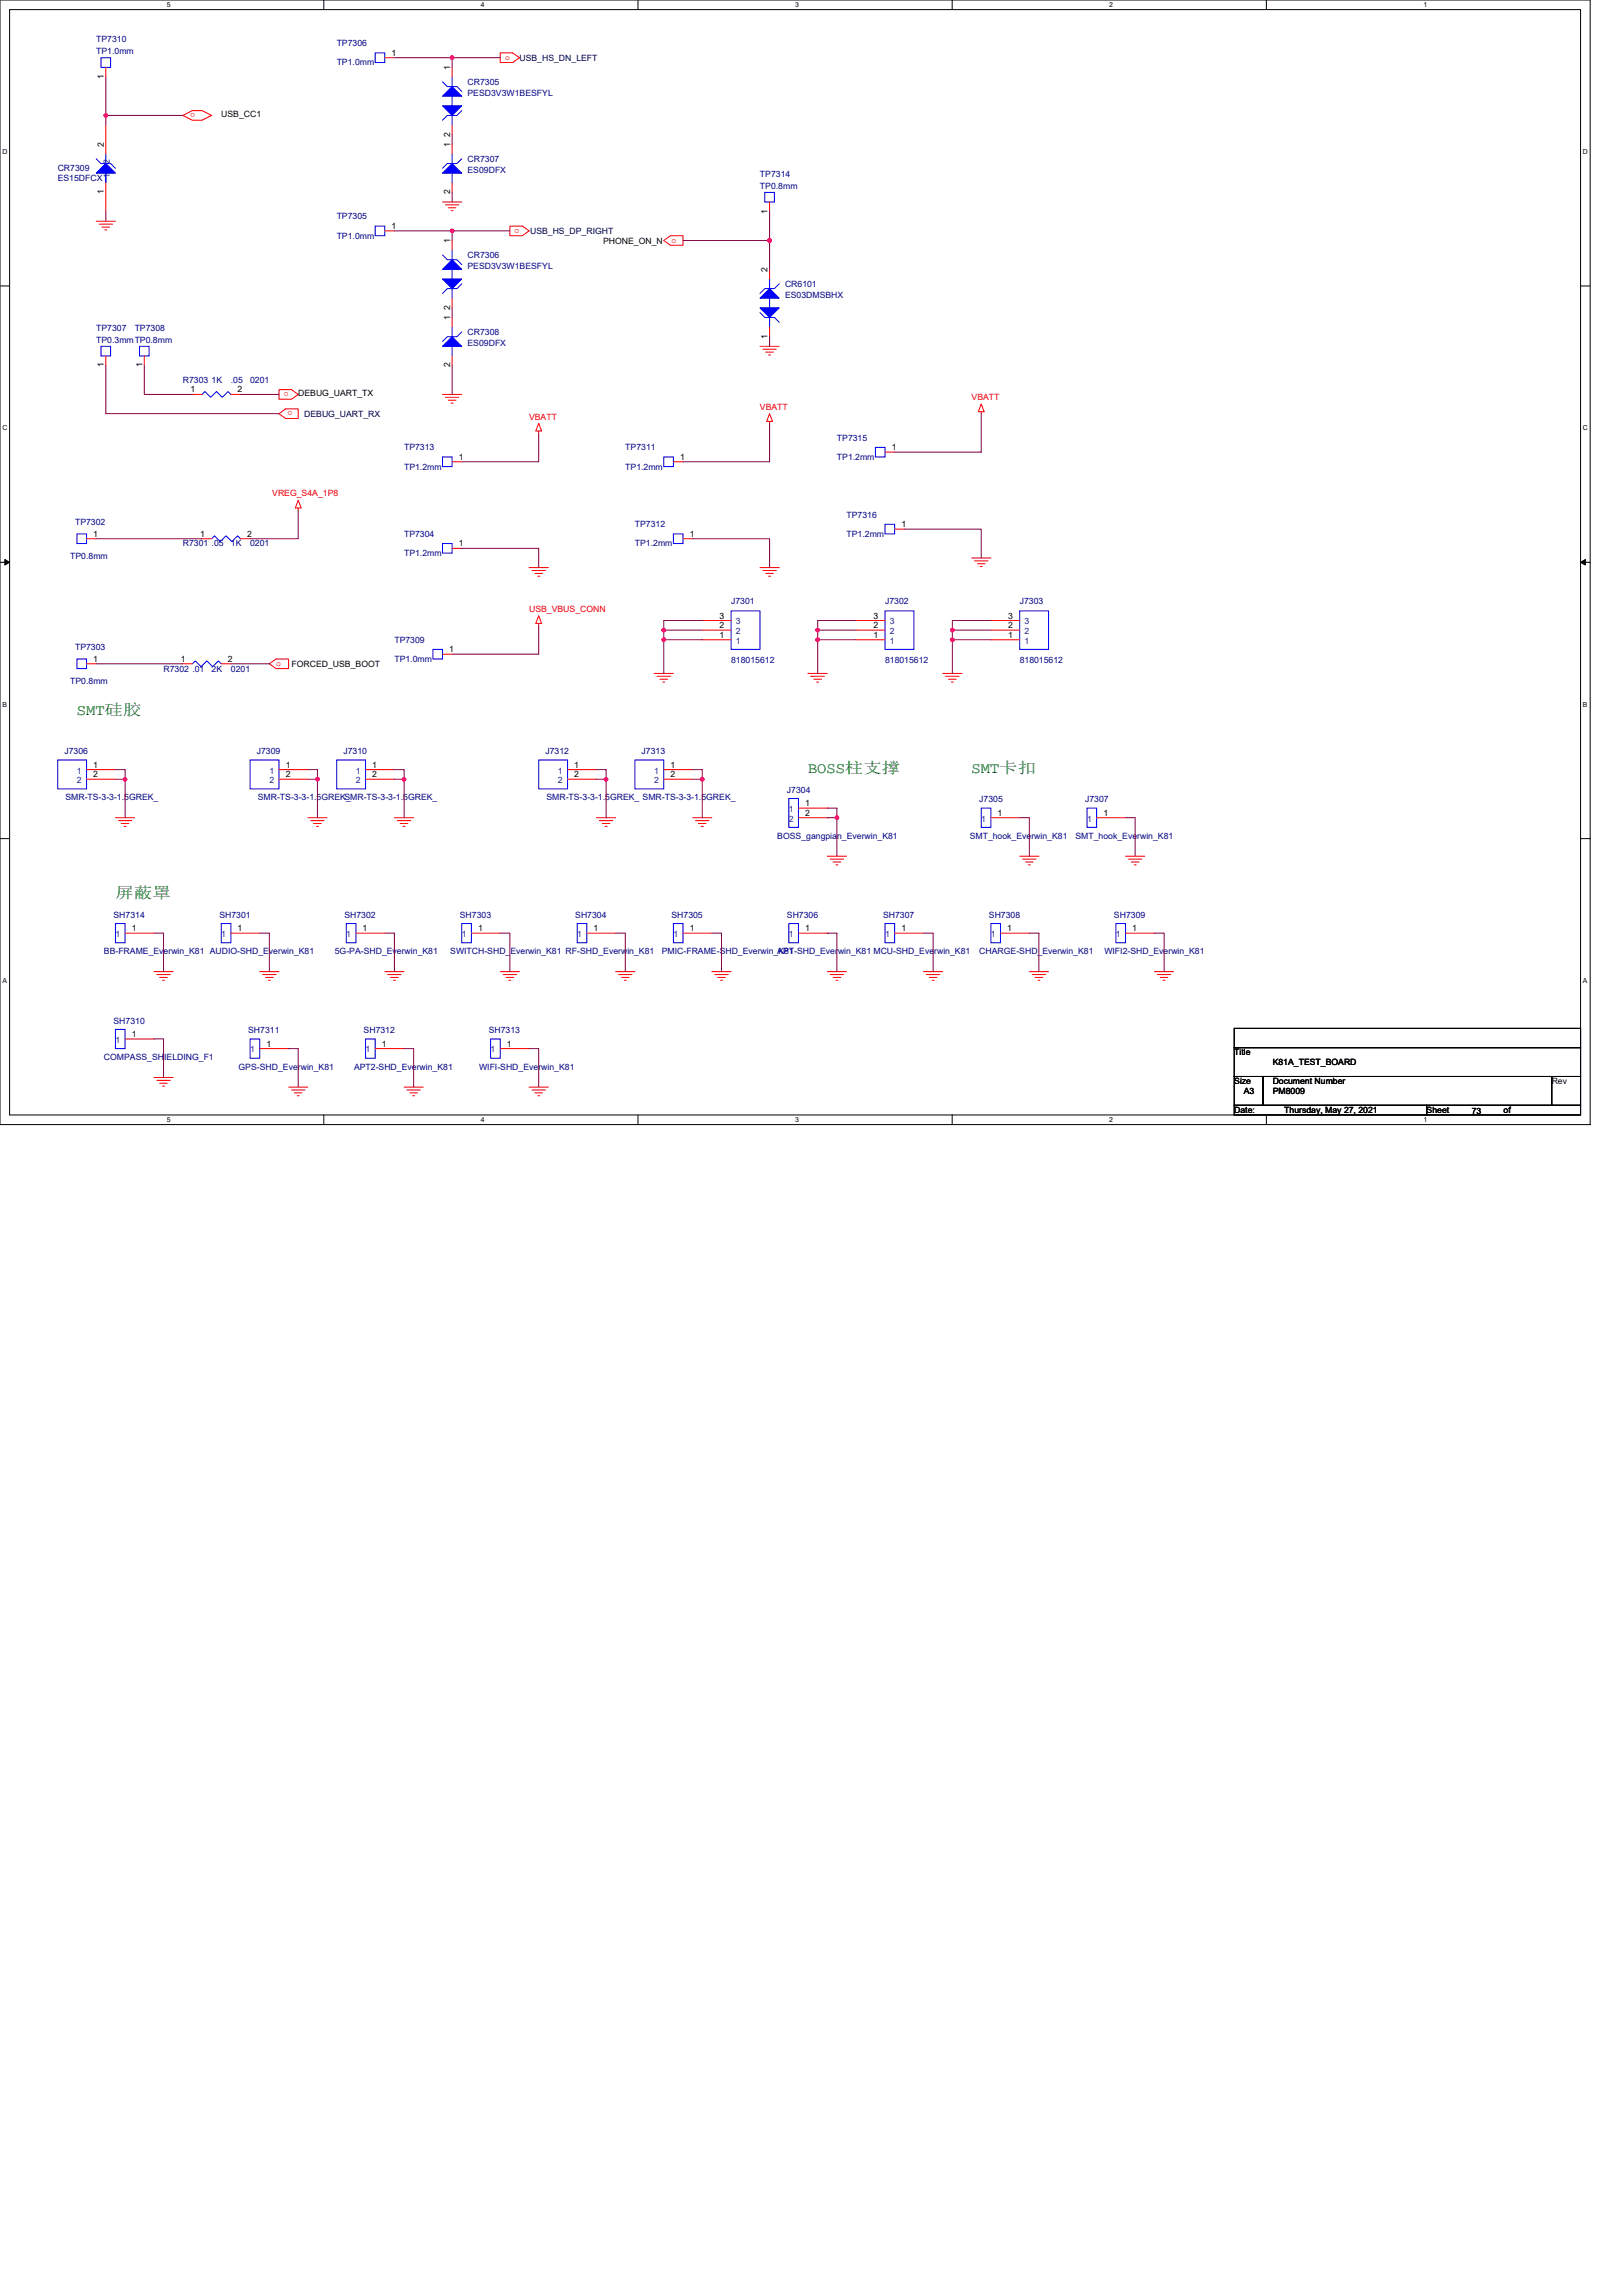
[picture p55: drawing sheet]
<svg xmlns="http://www.w3.org/2000/svg" width="210mm" height="297mm" viewBox="0 0 210 297" stroke-linecap="round" stroke-linejoin="round" font-family="sans-serif">
<defs><g id="words">
<g font-size="2" fill="#008000">
<text x="10" y="92.5">SMT硅胶</text>
<text x="104.5" y="100">BOSS柱支撑</text>
<text x="125.7" y="100">SMT卡扣</text>
<text x="14.9" y="116.2">屏蔽罩</text>
</g>
<g font-size="1.1" fill="#000080">
<text x="12.4" y="5.5">TP7310</text>
<text x="43.6" y="6">TP7306</text>
<text x="12.4" y="7">TP1.0mm</text>
<text x="43.6" y="8.5">TP1.0mm</text>
<text x="60.5" y="11">CR7305</text>
<text x="60.5" y="12.5">PESD3V3W1BESFYL</text>
<text x="7.5" y="22.2">CR7309</text>
<text x="7.5" y="23.4">ES15DFCX</text>
<text x="60.5" y="20.9">CR7307</text>
<text x="60.5" y="22.4">ES09DFX</text>
<text x="98.3" y="22.9">TP7314</text>
<text x="43.6" y="28.4">TP7305</text>
<text x="98.3" y="24.4">TP0.8mm</text>
<text x="43.6" y="30.9">TP1.0mm</text>
<text x="60.5" y="33.4">CR7306</text>
<text x="60.5" y="34.9">PESD3V3W1BESFYL</text>
<text x="101.6" y="37.1">CR6101</text>
<text x="101.6" y="38.6">ES03DMSBHX</text>
<text x="12.4" y="42.8">TP7307</text>
<text x="12.4" y="44.3">TP0.3mmTP0.8mm</text>
<text x="17.4" y="42.8">TP7308</text>
<text x="60.5" y="43.3">CR7308</text>
<text x="60.5" y="44.8">ES09DFX</text>
<text x="23.6" y="49.5">R7303 1K</text>
<text x="29.9" y="49.5">.05</text>
<text x="32.4" y="49.5">0201</text>
<text x="52.3" y="58.3">TP7313</text>
<text x="80.9" y="58.3">TP7311</text>
<text x="108.3" y="57">TP7315</text>
<text x="108.3" y="59.5">TP1.2mm</text>
<text x="52.3" y="60.7">TP1.2mm</text>
<text x="80.9" y="60.7">TP1.2mm</text>
<text x="9.7" y="68">TP7302</text>
<text x="23.6" y="70.7">R7301 .05</text>
<text x="29.9" y="70.7">1K</text>
<text x="32.4" y="70.7">0201</text>
<text x="52.3" y="69.5">TP7304</text>
<text x="52.3" y="71.9">TP1.2mm</text>
<text x="82.1" y="68.2">TP7312</text>
<text x="82.1" y="70.7">TP1.2mm</text>
<text x="109.5" y="67">TP7316</text>
<text x="109.5" y="69.5">TP1.2mm</text>
<text x="9.1" y="72.3">TP0.8mm</text>
<text x="51" y="83.1">TP7309</text>
<text x="94.6" y="78.2">J7301</text>
<text x="114.5" y="78.2">J7302</text>
<text x="131.9" y="78.2">J7303</text>
<text x="9.1" y="88.5">TP0.8mm</text>
<text x="9.7" y="84.1">TP7303</text>
<text x="21.2" y="86.9">R7302 .01</text>
<text x="27.4" y="86.9">2K</text>
<text x="29.9" y="86.9">0201</text>
<text x="51" y="85.6">TP1.0mm</text>
<text x="94.6" y="85.8">818015612</text>
<text x="114.5" y="85.8">818015612</text>
<text x="131.9" y="85.8">818015612</text>
<text x="8.3" y="97.6">J7306</text>
<text x="33.2" y="97.6">J7309</text>
<text x="44.4" y="97.6">J7310</text>
<text x="70.6" y="97.6">J7312</text>
<text x="83" y="97.6">J7313</text>
<text x="8.5" y="103.6">SMR-TS-3-3-1.5GREK_</text>
<text x="33.4" y="103.6">SMR-TS-3-3-1.5GREK_</text>
<text x="44.6" y="103.6">SMR-TS-3-3-1.5GREK_</text>
<text x="70.7" y="103.6">SMR-TS-3-3-1.5GREK_ SMR-TS-3-3-1.5GREK_</text>
<text x="101.8" y="102.6">J7304</text>
<text x="126.7" y="103.8">J7305</text>
<text x="140.4" y="103.8">J7307</text>
<text x="100.6" y="108.5">BOSS_gangpian_Everwin_K81</text>
<text x="125.5" y="108.5">SMT_hook_Everwin_K81</text>
<text x="139.1" y="108.5">SMT_hook_Everwin_K81</text>
<text x="14.7" y="118.7">SH7314</text>
<text x="28.4" y="118.7">SH7301</text>
<text x="44.6" y="118.7">SH7302</text>
<text x="59.5" y="118.7">SH7303</text>
<text x="74.4" y="118.7">SH7304</text>
<text x="86.9" y="118.7">SH7305</text>
<text x="101.8" y="118.7">SH7306</text>
<text x="114.3" y="118.7">SH7307</text>
<text x="127.9" y="118.7">SH7308</text>
<text x="144.1" y="118.7">SH7309</text>
<text x="13.4" y="123.5">BB-FRAME_Everwin_K81 AUDIO-SHD_Everwin_K81</text>
<text x="43.3" y="123.5">5G-PA-SHD_Everwin_K81</text>
<text x="58.2" y="123.5">SWITCH-SHD_Everwin_K81 RF-SHD_Everwin_K81</text>
<text x="85.6" y="123.5">PMIC-FRAME-SHD_Everwin_K81</text>
<text x="100.6" y="123.5">APT-SHD_Everwin_K81 MCU-SHD_Everwin_K81</text>
<text x="126.7" y="123.5">CHARGE-SHD_Everwin_K81</text>
<text x="142.9" y="123.5">WIFI2-SHD_Everwin_K81</text>
<text x="13.4" y="137.2">COMPASS_SHIELDING_F1</text>
<text x="14.7" y="132.4">SH7310</text>
<text x="32.1" y="133.7">SH7311</text>
<text x="47" y="133.7">SH7312</text>
<text x="63.2" y="133.7">SH7313</text>
<text x="30.9" y="138.4">GPS-SHD_Everwin_K81</text>
<text x="45.8" y="138.4">APT2-SHD_Everwin_K81</text>
<text x="62" y="138.4">WIFI-SHD_Everwin_K81</text>
</g>
<g font-size="1.1">
<text x="13.4" y="10.2" transform="rotate(-90 13.4 10.2)">1</text>
<text x="50.7" y="7.2">1</text>
<text x="58.2" y="9.1" transform="rotate(-90 58.2 9.1)">1</text>
<text x="28.6" y="15.2">USB_CC1</text>
<text x="58.2" y="17.7" transform="rotate(-90 58.2 17.7)">2</text>
<text x="13.4" y="19" transform="rotate(-90 13.4 19)">2</text>
<text x="58.2" y="19" transform="rotate(-90 58.2 19)">1</text>
<text x="13.4" y="25.1" transform="rotate(-90 13.4 25.1)">1</text>
<text x="50.7" y="29.6">1</text>
<text x="58.2" y="25.1" transform="rotate(-90 58.2 25.1)">2</text>
<text x="99.3" y="27.6" transform="rotate(-90 99.3 27.6)">1</text>
<text x="58.2" y="31.5" transform="rotate(-90 58.2 31.5)">1</text>
<text x="78" y="31.6">PHONE_ON_N</text>
<text x="99.3" y="35.2" transform="rotate(-90 99.3 35.2)">2</text>
<text x="58.2" y="41.4" transform="rotate(-90 58.2 41.4)">1</text>
<text x="58.2" y="40.1" transform="rotate(-90 58.2 40.1)">2</text>
<text x="13.4" y="47.5" transform="rotate(-90 13.4 47.5)">1</text>
<text x="18.4" y="47.5" transform="rotate(-90 18.4 47.5)">1</text>
<text x="58.2" y="47.5" transform="rotate(-90 58.2 47.5)">2</text>
<text x="99.3" y="43.8" transform="rotate(-90 99.3 43.8)">1</text>
<text x="24.6" y="50.8">1</text>
<text x="30.7" y="50.8">2</text>
<text x="38.6" y="51.3">DEBUG_UART_TX</text>
<text x="59.4" y="59.5">1</text>
<text x="88" y="59.5">1</text>
<text x="115.4" y="58.2">1</text>
<text x="12.1" y="69.4">1</text>
<text x="25.9" y="69.4">1</text>
<text x="32" y="69.4">2</text>
<text x="59.4" y="70.7">1</text>
<text x="89.2" y="69.4">1</text>
<text x="116.6" y="68.2">1</text>
<text x="93.1" y="82.5">1</text>
<text x="93.1" y="81.3">2</text>
<text x="93.1" y="80">3</text>
<text x="113" y="82.5">1</text>
<text x="113" y="81.3">2</text>
<text x="113" y="80">3</text>
<text x="130.4" y="82.5">1</text>
<text x="130.4" y="81.3">2</text>
<text x="130.4" y="80">3</text>
<text x="12.1" y="85.6">1</text>
<text x="23.4" y="85.6">1</text>
<text x="29.5" y="85.6">2</text>
<text x="37.7" y="86.3">FORCED_USB_BOOT</text>
<text x="58.1" y="84.4">1</text>
<text x="12.1" y="99.3">1</text>
<text x="12.1" y="100.6">2</text>
<text x="37" y="99.3">1</text>
<text x="37" y="100.6">2</text>
<text x="48.2" y="99.3">1</text>
<text x="48.2" y="100.6">2</text>
<text x="74.3" y="99.3">1</text>
<text x="74.3" y="100.6">2</text>
<text x="86.7" y="99.3">1</text>
<text x="86.7" y="100.6">2</text>
<text x="104.2" y="104.3">1</text>
<text x="104.2" y="105.5">2</text>
<text x="129.1" y="105.5">1</text>
<text x="142.8" y="105.5">1</text>
<text x="17" y="120.5">1</text>
<text x="30.7" y="120.5">1</text>
<text x="46.9" y="120.5">1</text>
<text x="61.9" y="120.5">1</text>
<text x="76.8" y="120.5">1</text>
<text x="89.2" y="120.5">1</text>
<text x="104.2" y="120.5">1</text>
<text x="116.6" y="120.5">1</text>
<text x="130.3" y="120.5">1</text>
<text x="146.5" y="120.5">1</text>
<text x="17" y="134.2">1</text>
<text x="34.5" y="135.4">1</text>
<text x="49.4" y="135.4">1</text>
<text x="65.6" y="135.4">1</text>
<text x="159.7" y="136.5">Title</text>
<text x="164.7" y="137.8">K81A_TEST_BOARD</text>
<text x="159.7" y="140.3">Size</text>
<text x="160.9" y="141.5">A3</text>
<text x="164.7" y="140.3">Document Number</text>
<text x="164.7" y="141.5">PM8009</text>
<text x="200.8" y="140.3">Rev</text>
<text x="159.7" y="144">Date:</text>
<text x="166.2" y="144">Thursday, May 27, 2021</text>
<text x="184.6" y="144">Sheet</text>
<text x="190.4" y="144.1">73</text>
<text x="194.5" y="144">of</text>
</g>
<g font-size="1.1" fill="#f00">
<text x="65.3" y="7.7">o</text>
<text x="25.3" y="14.6" transform="rotate(-180 25.3 14.6)">o</text>
<text x="66.6" y="30.1">o</text>
<text x="86.9" y="31.4">o</text>
<text x="36.7" y="51.3">o</text>
<text x="37.8" y="53.2" transform="rotate(-180 37.8 53.2)">o</text>
<text x="98.3" y="53">VBATT</text>
<text x="125.7" y="51.8">VBATT</text>
<text x="68.5" y="54.3">VBATT</text>
<text x="35.2" y="64.2">VREG_S4A_1P8</text>
<text x="68.5" y="79.2">USB_VBUS_CONN</text>
<text x="35.7" y="86.1">o</text>
</g>
<g font-size="1.1" fill="#000040">
<text x="67.2" y="7.8">USB_HS_DN_LEFT</text>
<text x="68.6" y="30.3">USB_HS_DP_RIGHT</text>
<text x="39.4" y="53.9">DEBUG_UART_RX</text>
</g>
<g font-size="1.1" fill="#004080">
<text x="14.2" y="23" transform="rotate(-90 14.2 23)">1</text>
<text x="14.2" y="21.2" transform="rotate(-90 14.2 21.2)">2</text>
<text x="95.2" y="83.3">1</text>
<text x="95.2" y="82">2</text>
<text x="95.2" y="80.8">3</text>
<text x="115.1" y="83.3">1</text>
<text x="115.1" y="82">2</text>
<text x="115.1" y="80.8">3</text>
<text x="132.6" y="83.3">1</text>
<text x="132.6" y="82">2</text>
<text x="132.6" y="80.8">3</text>
<text x="10" y="100.1">1</text>
<text x="10" y="101.3">2</text>
<text x="34.8" y="100.1">1</text>
<text x="34.8" y="101.3">2</text>
<text x="46.1" y="100.1">1</text>
<text x="46.1" y="101.3">2</text>
<text x="72.2" y="100.1">1</text>
<text x="72.2" y="101.3">2</text>
<text x="84.6" y="100.1">1</text>
<text x="84.6" y="101.3">2</text>
<text x="102.1" y="105">1</text>
<text x="102.1" y="106.3">2</text>
<text x="126.9" y="106.3">1</text>
<text x="140.6" y="106.3">1</text>
<text x="14.9" y="121.2">1</text>
<text x="28.6" y="121.2">1</text>
<text x="44.8" y="121.2">1</text>
<text x="59.7" y="121.2">1</text>
<text x="74.7" y="121.2">1</text>
<text x="87.1" y="121.2">1</text>
<text x="102.1" y="121.2">1</text>
<text x="114.5" y="121.2">1</text>
<text x="128.2" y="121.2">1</text>
<text x="144.4" y="121.2">1</text>
<text x="14.9" y="134.9">1</text>
<text x="32.4" y="136.2">1</text>
<text x="47.3" y="136.2">1</text>
<text x="63.5" y="136.2">1</text>
</g>
<g font-size=".9">
<text x="21.6" y=".9">5</text>
<text x="62.2" y=".9">4</text>
<text x="102.9" y=".9">3</text>
<text x="143.5" y=".9">2</text>
<text x="184.2" y=".9">1</text>
<text x=".3" y="19.9">D</text>
<text x="204.8" y="19.9">D</text>
<text x=".3" y="55.7">C</text>
<text x="204.8" y="55.7">C</text>
<text x=".3" y="91.4">B</text>
<text x="204.8" y="91.4">B</text>
<text x=".3" y="127.2">A</text>
<text x="204.8" y="127.2">A</text>
<text x="21.6" y="145.2">5</text>
<text x="62.2" y="145.2">4</text>
<text x="102.9" y="145.2">3</text>
<text x="143.5" y="145.2">2</text>
<text x="184.2" y="145.2">1</text>
</g>
</g></defs>
<path d="M0 0h205.7v145.5h-205.7zM1.2 1.2h203.3v143h-203.3z" fill="none" stroke="#000" stroke-width=".13"/>
<g fill="#fff">
<path d="M21.6 .1h.5v1h-.5z"/>
<path d="M21.6 144.4h.5v1h-.5z"/>
</g>
<path d="M41.9 0v1.2M41.9 144.2v1.3" fill="none" stroke="#000" stroke-width=".13"/>
<g fill="#fff">
<path d="M62.2 .1h.5v1h-.5z"/>
<path d="M62.2 144.4h.5v1h-.5z"/>
</g>
<path d="M82.5 0v1.2M82.5 144.2v1.3" fill="none" stroke="#000" stroke-width=".13"/>
<g fill="#fff">
<path d="M102.9 .1h.5v1h-.5z"/>
<path d="M102.9 144.4h.5v1h-.5z"/>
</g>
<path d="M123.2 0v1.2M123.2 144.2v1.3" fill="none" stroke="#000" stroke-width=".13"/>
<g fill="#fff">
<path d="M143.5 .1h.5v1h-.5z"/>
<path d="M143.5 144.4h.5v1h-.5z"/>
</g>
<path d="M163.8 0v1.2M163.8 144.2v1.3" fill="none" stroke="#000" stroke-width=".13"/>
<g fill="#fff">
<path d="M184.2 .1h.5v1h-.5z"/>
<path d="M184.2 144.4h.5v1h-.5z"/>
<path d="M.3 19.1h.7v1h-.7z"/>
<path d="M204.8 19.1h.6v1h-.6z"/>
<path d="M.3 54.9h.7v1h-.7z"/>
<path d="M204.8 54.9h.6v1h-.6z"/>
</g>
<path d="M0 37h1.2M204.5 37h1.2" fill="none" stroke="#000" stroke-width=".13"/>
<g fill="#fff">
<path d="M.3 90.6h.6v1h-.6z"/>
<path d="M204.8 90.6h.6v1h-.6z"/>
</g>
<path d="M0 72.7h1.2M204.5 72.7h1.2" fill="none" stroke="#000" stroke-width=".13"/>
<path d="M.6 72.4l.6 .3-.6 .4zM204.5 72.7l.6-.3v.7z" fill="#000" stroke="#000" stroke-width=".13"/>
<g fill="#fff">
<path d="M.3 126.4h.6v1h-.6z"/>
<path d="M204.8 126.4h.6v1h-.6z"/>
</g>
<path d="M0 108.5h1.2M204.5 108.5h1.2M159.7 133h44.8v2.5h-44.8zM159.7 135.5h44.8v3.8h-44.8zM159.7 139.3h3.7v3.7h-3.7zM163.4 139.3h37.4v3.7h-37.4zM200.8 139.3h3.7v3.7h-3.7zM159.7 143h24.9v1.2h-24.9zM184.6 143h19.9v1.2h-19.9z" fill="none" stroke="#000" stroke-width=".13"/>
<g fill="none" stroke="#f00" stroke-width=".13">
<path d="M13.7 16.2v3.7M13.7 8.7v1.3M23.6 14.9l1.3-.6h1.2l1.3 .6-1.3 .7h-1.2zM49.8 7.5h1.2M58.5 8.7v1.3M58.5 16.2v1.2M58.5 18.7v1.2M64.7 6.8h1.6l.9 .7-.9 .6h-1.6zM12.4 28.6h2.5M12.8 29h1.8M13.2 29.4h1M13.6 29.7h.2"/>
<path d="M13.7 23.6v3.8M49.8 29.9h1.2M57.3 26.1h2.4M57.6 26.5h1.8M58 26.9h1M58.4 27.3h.2M58.5 23.6v1.3M58.5 31.1v1.3M58.5 38.6v1.2M66 29.2h1.6l.9 .7-.9 .6h-1.6zM85.9 31.1l.8-.6h1.7v1.2h-1.7zM99.6 34.8v1.3"/>
<path d="M99.6 26.1v1.3M13.7 46.1v1.2M18.7 46.1v1.2M24.9 51h1.2M29.9 51h1.2M36.1 53.5l.9-.6h1.6v1.2h-1.6zM36.1 50.4h1.6l.9 .6-.9 .7h-1.6zM57.3 51h2.4M57.6 51.4h1.8M58 51.8h1M58.4 52.1h.2M58.5 46.1v1.2"/>
<path d="M58.5 41.1v1.2M58.5 59.7h1.2M69.7 55.8v.2M69.7 54.8l.4 1h-.8zM87.1 59.7h1.3M98.3 44.8h2.5M98.7 45.2h1.7M99.1 45.6h1M99.4 45.9h.3M99.6 54.5v.3M99.6 42.3v1.3M99.6 53.5l.3 1h-.7z"/>
<path d="M114.5 58.5h1.2M126.9 53.3v.2M126.9 52.3l.4 1h-.7zM11.2 69.7h1.2M26.1 69.7h1.3M31.1 69.7h1.3M38.6 65.7v.3M38.6 64.7l.4 1h-.8zM58.5 70.9h1.2M68.5 73.4h2.4M68.8 73.8h1.8M69.2 74.2h1"/>
<path d="M69.6 74.5h.2M69.7 79.7l.4 1h-.8zM88.4 69.7h1.2M98.3 73.4h2.5M98.7 73.8h1.7M99.1 74.2h1M99.4 74.5h.3M115.7 68.5h1.3M125.7 72.2h2.5M126.1 72.6h1.7M126.5 72.9h.9M126.8 73.3h.3"/>
<path d="M11.2 85.9h1.2M11.2 99.6h3.7M23.6 85.9h1.3M28.6 85.9h1.3M34.8 85.9l.9-.6h1.6v1.2h-1.6zM36.1 99.6h3.7M47.3 99.6h3.7M57.3 84.6h1.2M69.7 80.7v.2M73.4 99.6h3.8M84.6 87.1h2.5M85 87.5h1.7"/>
<path d="M85.4 87.9h1M85.8 88.2h.2M85.9 99.6h3.7M90.9 82.8h3.7M90.9 81.5h3.7M90.9 80.3h3.7M104.5 87.1h2.5M104.5 87.1h.1M104.9 87.5h.1M104.9 87.5h1.8M105.3 87.9h1M105.7 88.2h.2"/>
<path d="M110.8 82.8h3.7M110.8 81.5h3.7M110.8 80.3h3.7M122 87.1h2.5M122.3 87.5h1.8M122.7 87.9h1M123.1 88.2h.2M128.2 82.8h3.7M128.2 81.5h3.7M128.2 80.3h3.7M11.2 100.8h3.7M14.9 105.8h2.5"/>
<path d="M15.3 106.2h1.7M15.7 106.5h1M16.1 106.9h.2M36.1 100.8h3.7M39.8 105.8h2.5M40.2 106.2h1.7M40.6 106.5h1M40.9 106.9h.3M47.3 100.8h3.7M51 105.8h2.5M51.4 106.2h1.7M51.8 106.5h1"/>
<path d="M52.1 106.9h.3M73.4 100.8h3.8M77.2 105.8h2.5M77.5 106.2h1.8M77.9 106.5h1M78.3 106.9h.2M85.9 100.8h3.7M89.6 105.8h2.5M90 106.2h1.7M90.4 106.5h1M90.7 106.9h.3M103.3 104.5h3.7"/>
<path d="M103.3 105.8h3.7M107 110.8h2.5M107 104.5h.1M107 105.8h.1M107.4 111.1h1.8M107.8 111.5h1M108.2 111.9h.2M128.2 105.8h3.7M131.9 110.8h2.5M132.3 111.1h1.7M132.7 111.5h1M133 111.9h.3"/>
<path d="M141.9 105.8h3.7M145.6 110.8h2.5M146 111.1h1.7M146.4 111.5h1M146.7 111.9h.3M16.2 134.4h3.7M16.2 120.7h3.7M19.9 125.7h2.5M19.9 139.4h2.5M20.3 126.1h1.7M20.3 139.8h1.7M20.7 126.5h1"/>
<path d="M21 126.8h.3M29.9 120.7h3.7M33.6 125.7h2.5M33.6 135.7h3.7M34 126.1h1.7M34.4 126.5h.9M34.7 126.8h.3M46.1 120.7h3.7M48.5 135.7h3.8M49.8 125.7h2.5M50.2 126.1h1.7M50.5 126.5h1"/>
<path d="M50.9 126.8h.3M61 120.7h3.7M64.7 125.7h2.5M64.7 135.7h3.8M65.1 126.1h1.7M65.5 126.5h1M65.8 126.8h.3M75.9 120.7h3.8M79.7 125.7h2.4M80 126.1h1.8M80.4 126.5h1M80.8 126.8h.2"/>
<path d="M88.4 120.7h3.7M92.1 125.7h2.5M92.5 126.1h1.7M92.8 126.5h1M93.2 126.8h.3M103.3 120.7h3.7M107 125.7h2.5M107 120.7h.1M107.4 126.1h1.8M107.8 126.5h1M108.2 126.8h.2M115.7 120.7h3.8"/>
<path d="M119.5 125.7h2.5M119.9 126.1h1.7M120.2 126.5h1M120.6 126.8h.3M129.4 120.7h3.8M133.2 125.7h2.5M133.5 126.1h1.8M133.9 126.5h1M134.3 126.8h.2M145.6 120.7h3.8M149.4 125.7h2.4M149.7 126.1h1.8"/>
<path d="M150.1 126.5h1M150.5 126.8h.2M20.7 140.1h1M21 140.5h.3M37.3 140.6h2.5M37.7 141h1.8M38.1 141.4h1M38.5 141.8h.2M52.3 140.6h2.5M52.6 141h1.8M53 141.4h1M53.4 141.8h.2"/>
<path d="M68.5 140.6h2.4M68.8 141h1.8M69.2 141.4h1M69.6 141.8h.2"/>
</g>
<g fill="none" stroke="#00f" stroke-width=".13">
<path d="M13.1 7.5h1.2v1.2h-1.2zM13.7 19.9v1.3M48.5 6.8h1.3v1.3h-1.3zM57.3 10.6l.6 .6h1.2l.6 .6M58.5 10v1.2M58.5 12.4v1.3M58.5 14.9v1.3M58.5 19.9v1.3M59.7 14.3l-.6 .6h-1.2l-.6 .7M12.4 20.5l.7 .7h1.2l.6 .6M13.7 22.4v1.2M48.5 29.2h1.3v1.3h-1.3z"/>
<path d="M57.3 33l.6 .6h1.2l.6 .6M58.5 22.4v1.2M58.5 32.4v1.2M58.5 34.8v1.3M58.5 37.3v1.3M59.7 20.5l-.6 .7h-1.2l-.6 .6M59.7 36.7l-.6 .6h-1.2l-.6 .7M98.9 24.9h1.3v1.2h-1.3zM99.6 38.6v1.2M99.6 36.1v1.2M100.8 36.7l-.6 .6h-1.3l-.6 .7M13.1 44.8h1.2v1.3h-1.2z"/>
<path d="M18 44.8h1.3v1.3h-1.3zM26.1 51l.4-.3 .8 .7 .7-.7 .8 .7 .7-.7 .4 .3M57.3 59.1h1.2v1.3h-1.2zM58.5 44.8v1.3M58.5 42.3v1.3M59.7 42.9l-.6 .7h-1.2l-.6 .6M85.9 59.1h1.2v1.3h-1.2zM98.3 40.4l.6 .7h1.3l.6 .6M99.6 41.1v1.2M113.3 57.9h1.2v1.2h-1.2zM10 69.1h1.2v1.2h-1.2zM27.4 69.7l.4-.4 .7 .8 .7-.8 .8 .8 .7-.8 .4 .4"/>
<path d="M57.3 70.3h1.2v1.3h-1.2zM87.1 69.1h1.3v1.2h-1.3zM94.6 79h3.7v5h-3.7zM114.5 67.8h1.2v1.3h-1.2zM114.5 79h3.7v5h-3.7zM131.9 79h3.8v5h-3.8zM7.5 98.3h3.7v3.8h-3.7zM10 85.3h1.2v1.2h-1.2zM24.9 85.9l.4-.4 .7 .8 .8-.8 .7 .8 .8-.8 .3 .4M32.4 98.3h3.7v3.8h-3.7zM43.6 98.3h3.7v3.8h-3.7zM56 84h1.3v1.3h-1.3z"/>
<path d="M69.7 98.3h3.7v3.8h-3.7zM82.1 98.3h3.8v3.8h-3.8zM14.9 119.5h1.3v2.5h-1.3zM28.6 119.5h1.3v2.5h-1.3zM44.8 119.5h1.3v2.5h-1.3zM59.7 119.5h1.3v2.5h-1.3zM74.7 119.5h1.2v2.5h-1.2zM87.1 119.5h1.3v2.5h-1.3zM102.1 119.5h1.2v2.5h-1.2zM102.1 103.3h1.2v3.7h-1.2zM114.5 119.5h1.2v2.5h-1.2zM126.9 104.5h1.3v2.5h-1.3z"/>
<path d="M128.2 119.5h1.2v2.5h-1.2zM140.6 104.5h1.3v2.5h-1.3zM144.4 119.5h1.2v2.5h-1.2zM14.9 133.2h1.3v2.5h-1.3zM32.4 134.4h1.2v2.5h-1.2zM47.3 134.4h1.2v2.5h-1.2zM63.5 134.4h1.2v2.5h-1.2z"/>
</g>
<g fill="#00f" stroke="#00f" stroke-width=".13">
<path d="M57.3 12.4l1.2-1.2 1.2 1.2z"/>
<path d="M57.3 13.7h2.4l-1.2 1.2z"/>
<path d="M58.5 21.2l1.2 1.2h-2.4z"/>
<path d="M98.3 39.8h2.5l-1.2 1.3z"/>
<path d="M98.3 38.6l1.3-1.3 1.2 1.3z"/>
<path d="M57.3 34.8l1.2-1.2 1.2 1.2z"/>
<path d="M57.3 36.1h2.4l-1.2 1.2z"/>
<path d="M58.5 43.6l1.2 1.2h-2.4z"/>
<path d="M13.7 21.2l1.2 1.2h-2.5z"/>
</g>
<path d="M51 7.5h7.5M12.4 69.7h13.7M38.6 66v3.7h-6.2M12.4 85.9h11.2M29.9 85.9h4.9" fill="none" stroke="#800040" stroke-width=".13"/>
<circle cx="58.5" cy="7.5" r=".24" fill="#f0f"/>
<circle cx="58.5" cy="7.5" r=".24" fill="none" stroke="#f0f" stroke-width=".13"/>
<path d="M51 29.9h7.5" fill="none" stroke="#800040" stroke-width=".13"/>
<circle cx="58.5" cy="29.9" r=".24" fill="#f0f"/>
<circle cx="58.5" cy="29.9" r=".24" fill="none" stroke="#f0f" stroke-width=".13"/>
<path d="M13.7 10v4.9M64.7 7.5h-6.2v1.2M66 29.9h-7.5v1.2M13.7 47.3v6.2h22.4M18.7 47.3v3.7M69.7 56v3.7h-10M59.7 70.9h10v2.5M69.7 80.9v3.7h-11.2" fill="none" stroke="#800040" stroke-width=".13"/>
<circle cx="13.7" cy="14.9" r=".24" fill="#f0f"/>
<circle cx="13.7" cy="14.9" r=".24" fill="none" stroke="#f0f" stroke-width=".13"/>
<path d="M23.6 14.9h-9.9v1.3M58.5 17.4v1.3M13.7 27.4v1.2M58.5 24.9v1.2M58.5 39.8v1.3M88.4 31.1h11.2M18.7 51h6.2M31.1 51h5M58.5 47.3v3.7M99.6 54.8v4.9h-11.2M89.6 69.7h10v3.7" fill="none" stroke="#800040" stroke-width=".13"/>
<circle cx="99.6" cy="31.1" r=".24" fill="#f0f"/>
<circle cx="99.6" cy="31.1" r=".24" fill="none" stroke="#f0f" stroke-width=".13"/>
<g fill="none" stroke="#800040" stroke-width=".13">
<path d="M99.6 27.4v7.4M99.6 43.6v1.2M126.9 53.5v5h-11.2M117 68.5h9.9v3.7M14.9 99.6h1.3v1.2M39.8 99.6h1.3v1.2M51 99.6h1.3v1.2M77.2 99.6h1.2v1.2M85.9 81.5h5M85.9 82.8h5M85.9 81.5v1.3M85.9 82.8v4.3"/>
<path d="M89.6 99.6h1.3v1.2M90.9 80.3h-5v1.2M105.8 81.5h5M105.8 82.8h5M105.8 81.5v1.3M105.8 82.8v4.3M110.8 80.3h-5v1.2M123.2 81.5h5M123.2 82.8h5M123.2 81.5v1.3M123.2 82.8v4.3M128.2 80.3h-5v1.2"/>
<path d="M14.9 100.8h1.3M16.2 100.8v5M39.8 100.8h1.3M41.1 100.8v5M51 100.8h1.3M52.3 100.8v5M77.2 100.8h1.2M78.4 100.8v5M89.6 100.8h1.3M90.9 100.8v5M107 104.5h1.3v1.3M107 105.8h1.3"/>
<path d="M108.3 105.8v5M131.9 105.8h1.3v5M145.6 105.8h1.3v5M19.9 120.7h1.3v5M19.9 134.4h1.3v5M33.6 120.7h1.2v5M37.3 135.7h1.3v4.9M49.8 120.7h1.2v5M52.3 135.7h1.2v4.9M64.7 120.7h1.3v5M68.5 135.7h1.2v4.9M79.7 120.7h1.2v5"/>
<path d="M92.1 120.7h1.2v5M107 120.7h1.3v5M119.5 120.7h1.2v5M133.2 120.7h1.2v5M149.4 120.7h1.2v5"/>
</g>
<g fill="#f0f" stroke="#f0f" stroke-width=".13">
<circle cx="85.9" cy="81.5" r=".24"/>
<circle cx="85.9" cy="82.8" r=".24"/>
<circle cx="105.8" cy="81.5" r=".24"/>
<circle cx="105.8" cy="82.8" r=".24"/>
<circle cx="123.2" cy="81.5" r=".24"/>
<circle cx="123.2" cy="82.8" r=".24"/>
<circle cx="16.2" cy="100.8" r=".24"/>
<circle cx="41.1" cy="100.8" r=".24"/>
<circle cx="52.3" cy="100.8" r=".24"/>
<circle cx="108.3" cy="105.8" r=".24"/>
<circle cx="78.4" cy="100.8" r=".24"/>
<circle cx="90.9" cy="100.8" r=".24"/>
</g>
<circle cx="58.5" cy="7.5" r=".24" fill="#f0f"/>
<circle cx="58.5" cy="7.5" r=".24" fill="none" stroke="#f0f" stroke-width=".13"/>
<circle cx="58.5" cy="29.9" r=".24" fill="#f0f"/>
<circle cx="58.5" cy="29.9" r=".24" fill="none" stroke="#f0f" stroke-width=".13"/>
<circle cx="13.7" cy="14.9" r=".24" fill="#f0f"/>
<circle cx="13.7" cy="14.9" r=".24" fill="none" stroke="#f0f" stroke-width=".13"/>
<circle cx="99.6" cy="31.1" r=".24" fill="#f0f"/>
<circle cx="99.6" cy="31.1" r=".24" fill="none" stroke="#f0f" stroke-width=".13"/>
<g fill="#f0f" stroke="#f0f" stroke-width=".13">
<circle cx="85.9" cy="81.5" r=".24"/>
<circle cx="85.9" cy="82.8" r=".24"/>
<circle cx="105.8" cy="81.5" r=".24"/>
<circle cx="105.8" cy="82.8" r=".24"/>
<circle cx="123.2" cy="81.5" r=".24"/>
<circle cx="123.2" cy="82.8" r=".24"/>
<circle cx="16.2" cy="100.8" r=".24"/>
<circle cx="41.1" cy="100.8" r=".24"/>
<circle cx="52.3" cy="100.8" r=".24"/>
<circle cx="108.3" cy="105.8" r=".24"/>
<circle cx="78.4" cy="100.8" r=".24"/>
<circle cx="90.9" cy="100.8" r=".24"/>
</g>
<use href="#words"/>
</svg>
